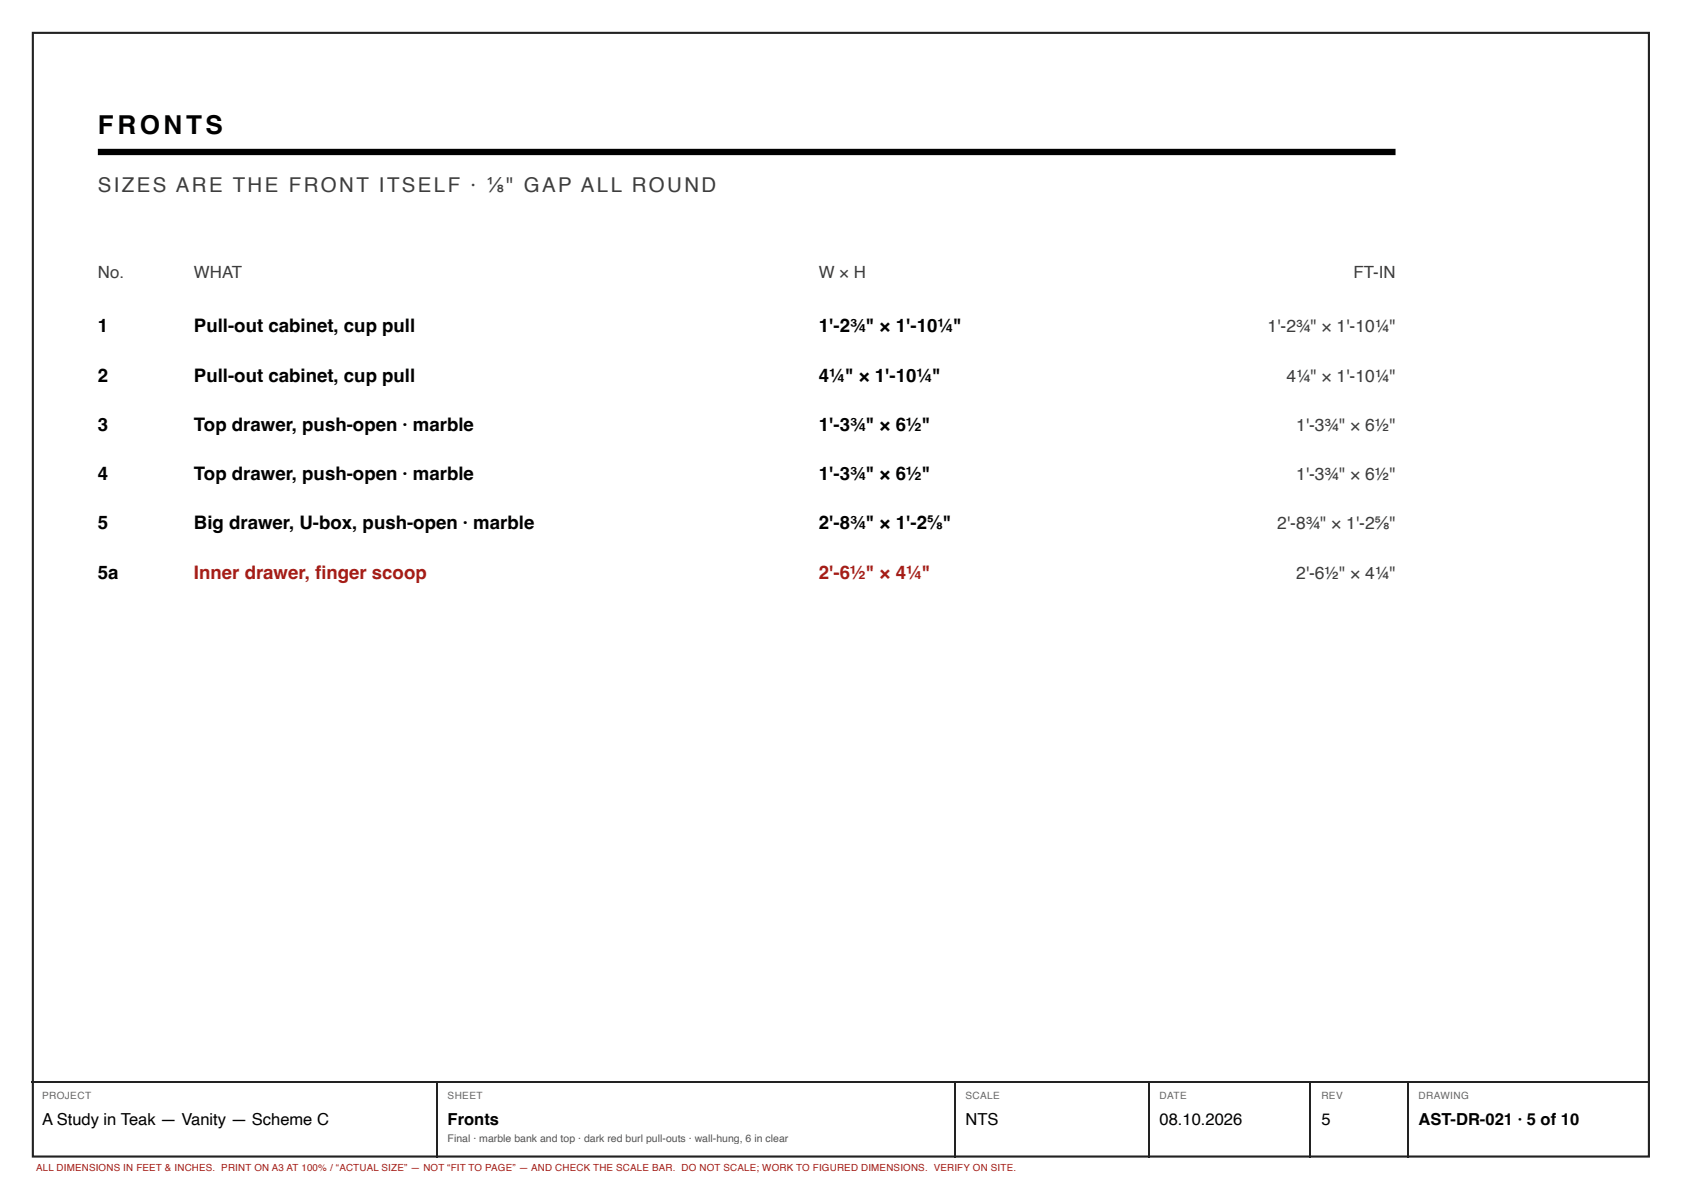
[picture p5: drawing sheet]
<svg xmlns="http://www.w3.org/2000/svg" width="420mm" height="297mm" viewBox="0 0 420 297" stroke-linecap="round" stroke-linejoin="round" font-family="sans-serif">
<defs><g id="words">
<text font-size="6.5" x="24.4" y="33.4">FRONTS</text>
<text font-size="5.1" fill="#3d3d3d" x="24.4" y="47.8">SIZES ARE THE FRONT ITSELF · ⅛&quot; GAP ALL ROUND</text>
<g font-size="4.6">
<text x="24.4" y="82.9">1</text>
<text x="48.4" y="82.9">Pull-out cabinet, cup pull</text>
<text x="204.4" y="82.9">1'-2¾&quot; × 1'-10¼&quot;</text>
<text x="24.4" y="95.2">2</text>
<text x="48.4" y="95.2">Pull-out cabinet, cup pull</text>
<text x="204.4" y="95.2">4¼&quot; × 1'-10¼&quot;</text>
<text x="24.4" y="107.5">3</text>
<text x="48.4" y="107.5">Top drawer, push-open · marble</text>
<text x="204.4" y="107.5">1'-3¾&quot; × 6½&quot;</text>
<text x="24.4" y="119.8">4</text>
<text x="48.4" y="119.8">Top drawer, push-open · marble</text>
<text x="204.4" y="119.8">1'-3¾&quot; × 6½&quot;</text>
<text x="24.4" y="132.1">5</text>
<text x="48.4" y="132.1">Big drawer, U-box, push-open · marble</text>
<text x="204.4" y="132.1">2'-8¾&quot; × 1'-2⅝&quot;</text>
<text x="24.4" y="144.4">5a</text>
</g>
<g font-size="4.6" fill="#a51d17">
<text x="48.4" y="144.4">Inner drawer, fi nger scoop</text>
<text x="204.4" y="144.4">2'-6½&quot; × 4¼&quot;</text>
</g>
<g font-size="4.3" fill="#3d3d3d">
<text x="316.5" y="82.9">1'-2¾&quot; × 1'-10¼&quot;</text>
<text x="321.2" y="95.2">4¼&quot; × 1'-10¼&quot;</text>
<text x="323.6" y="107.5">1'-3¾&quot; × 6½&quot;</text>
<text x="323.6" y="119.8">1'-3¾&quot; × 6½&quot;</text>
<text x="318.9" y="132.1">2'-8¾&quot; × 1'-2⅝&quot;</text>
<text x="323.6" y="144.4">2'-6½&quot; × 4¼&quot;</text>
</g>
<g font-size="4.2" fill="#3d3d3d">
<text x="24.4" y="69.4">No.</text>
<text x="48.4" y="69.4">WHAT</text>
<text x="204.4" y="69.4">W × H</text>
<text x="337.9" y="69.4">FT-IN</text>
</g>
<g font-size="4.1">
<text x="10.5" y="280.7">A Study in Teak — Vanity — Scheme C</text>
<text x="111.8" y="280.7">Fronts</text>
<text x="241" y="280.7">NTS</text>
<text x="289.5" y="280.7">08.10.2026</text>
<text x="329.9" y="280.7">5</text>
<text x="354.1" y="280.7">AST-DR-021 · 5 of 10</text>
</g>
<text font-size="2.6" fill="#555" x="111.8" y="285">Final · marble bank and top · dark red burl pull-outs · wall-hung, 6 in clear</text>
<g font-size="2.5" fill="#666">
<text x="10.5" y="274.4">PROJECT</text>
<text x="111.8" y="274.4">SHEET</text>
<text x="241" y="274.4">SCALE</text>
<text x="289.5" y="274.4">DATE</text>
<text x="329.9" y="274.4">REV</text>
<text x="354.1" y="274.4">DRAWING</text>
</g>
<text font-size="2.4" fill="#a51d17" x="9" y="292.4">ALL DIMENSIONS IN FEET &amp; INCHES. PRINT ON A3 AT 100% / “ACTUAL SIZE” — NOT “FIT TO PAGE” — AND CHECK THE SCALE BAR. DO NOT SCALE; WORK TO FIGURED DIMENSIONS. VERIFY ON SITE.</text>
</g></defs>
<path d="M8.2 8.2h403.5v280.5h-403.5z" fill="none" stroke="#222" stroke-width=".53"/>
<path d="M24.4 37.9h324" fill="none" stroke="#000" stroke-width="1.6" stroke-linecap="butt"/>
<path d="M7.9 270h404.1M109.1 270.1v18.8M238.5 270.1v18.8M286.9 270.1v18.8M327.2 270.1v18.8M351.5 270.1v18.8" fill="none" stroke="#222" stroke-width=".26"/>
<use href="#words"/>
</svg>
